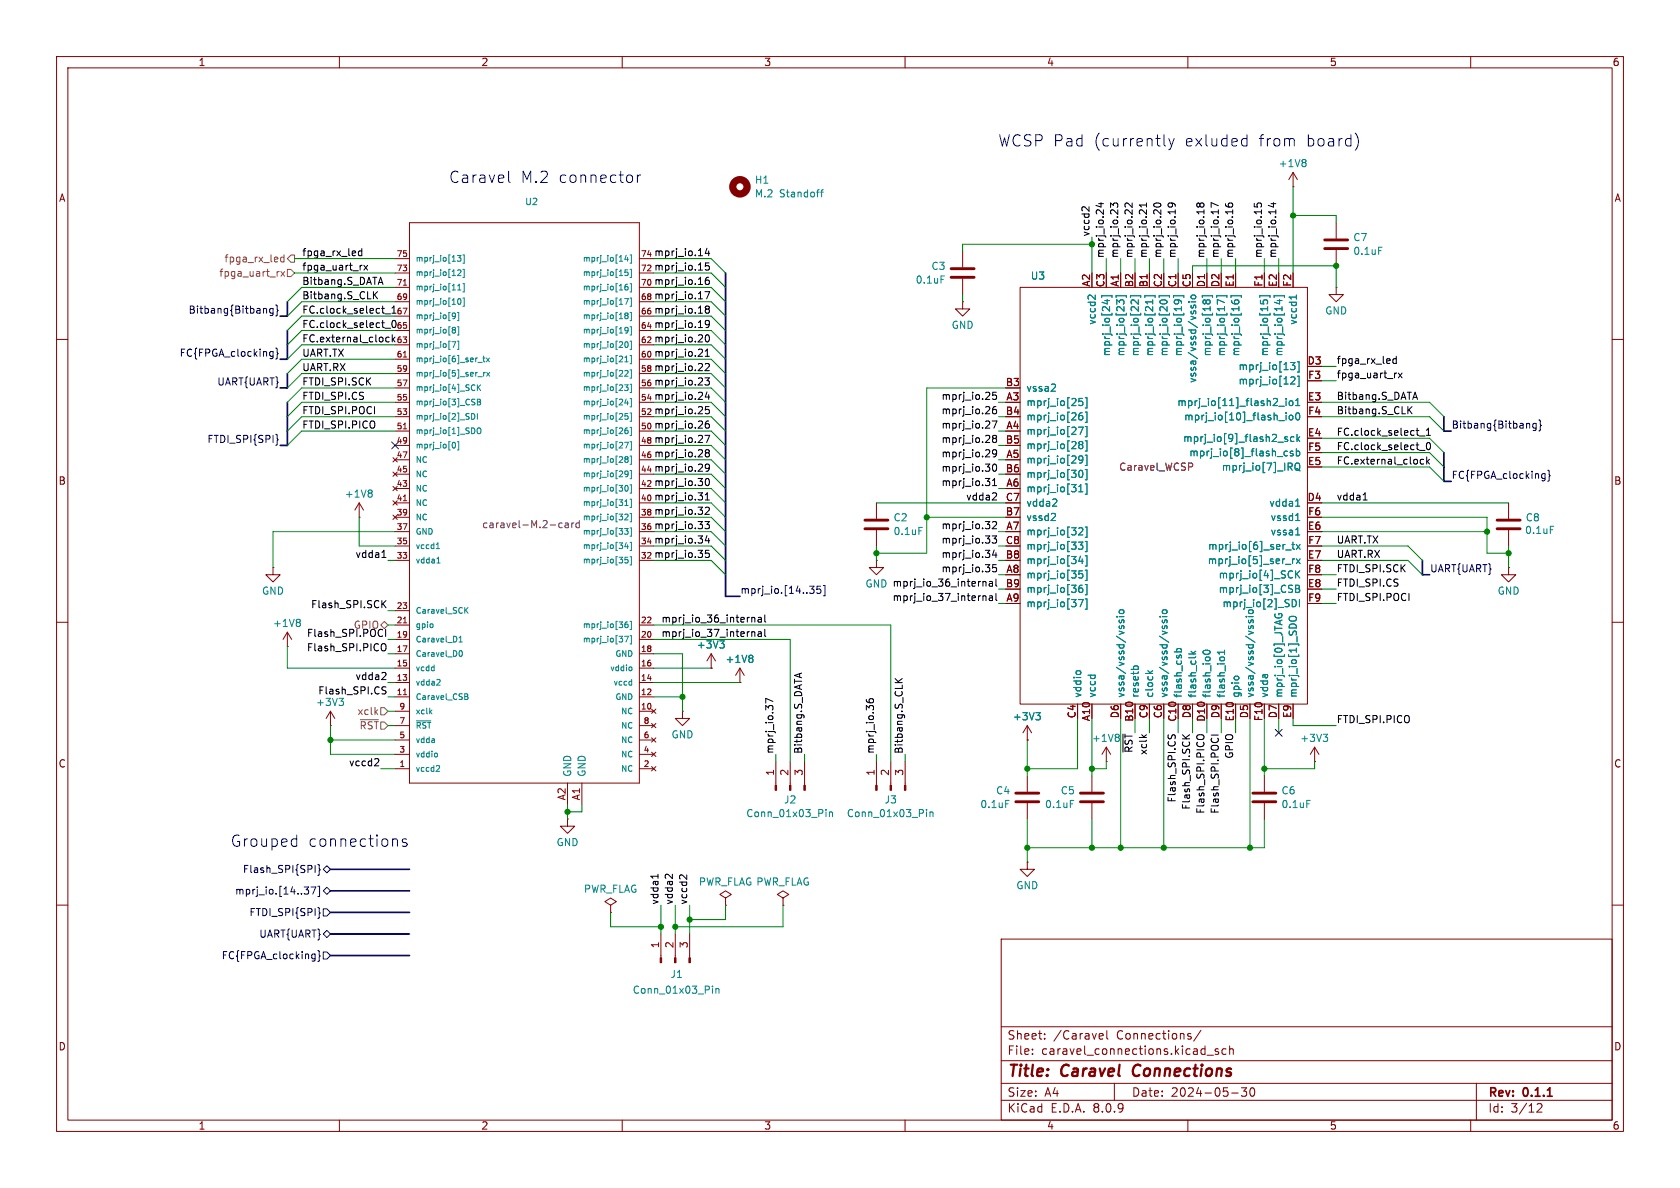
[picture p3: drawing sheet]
<svg xmlns="http://www.w3.org/2000/svg" width="297mm" height="210mm" viewBox="0 0 297 210" stroke-linecap="round" stroke-linejoin="round" font-family="sans-serif">
<defs><g id="words">
<g font-size="2.8" fill="#0000c2">
<text x="176.4" y="26.1">WCSP Pad</text>
<text x="193.4" y="26.1">(currently</text>
<text x="209.5" y="26.1">exluded</text>
<text x="222.6" y="26.1">from</text>
<text x="231.1" y="26.1">board)</text>
<text x="79.2" y="32.5">Caravel</text>
<text x="92" y="32.5">M.2</text>
<text x="98.7" y="32.5">connector</text>
<text x="40.6" y="149.9">Grouped</text>
<text x="54.4" y="149.9">connections</text>
</g>
<g font-size="2.8" fill="#840000">
<text x="178" y="190.9">Title:</text>
<text x="187.7" y="190.9">Caravel</text>
<text x="201.1" y="190.9">Connections</text>
</g>
<g font-size="2.1" fill="#840000">
<text x="178" y="184">Sheet:</text>
<text x="186.2" y="184">/Caravel</text>
<text x="197.5" y="184">Connections/</text>
<text x="178" y="186.7">File:</text>
<text x="184.1" y="186.7">caravel_connections.kicad_sch</text>
<text x="178" y="196.9">KiCad</text>
<text x="178" y="194.1">Size:</text>
<text x="184.7" y="194.1">A4</text>
<text x="185.7" y="196.9">E.D.A.</text>
<text x="193.3" y="196.9">8.0.9</text>
<text x="200" y="194.1">Date:</text>
<text x="207" y="194.1">2024-05-30</text>
<text x="263" y="194.3">Rev:</text>
<text x="263" y="196.9">Id:</text>
<text x="267.1" y="196.9">3/12</text>
<text x="269.4" y="194.3">0.1.1</text>
</g>
<g font-size="1.8" fill="#840000">
<text x="35" y="11.9">1</text>
<text x="85" y="11.9">2</text>
<text x="135" y="11.9">3</text>
<text x="185" y="11.9">4</text>
<text x="235" y="11.9">5</text>
<text x="285" y="11.9">6</text>
<text x="10.3" y="35.9">A</text>
<text x="285.3" y="35.9">A</text>
<text x="192.8" y="50.8" transform="rotate(-90 192.8 50.8)">A2</text>
<text x="195.3" y="50.9" transform="rotate(-90 195.3 50.9)">C3</text>
<text x="197.9" y="50.8" transform="rotate(-90 197.9 50.8)">A1</text>
<text x="200.4" y="50.9" transform="rotate(-90 200.4 50.9)">B2</text>
<text x="202.9" y="50.9" transform="rotate(-90 202.9 50.9)">B1</text>
<text x="205.5" y="50.9" transform="rotate(-90 205.5 50.9)">C2</text>
<text x="208" y="50.9" transform="rotate(-90 208 50.9)">C1</text>
<text x="210.6" y="50.9" transform="rotate(-90 210.6 50.9)">C5</text>
<text x="213.1" y="50.9" transform="rotate(-90 213.1 50.9)">D1</text>
<text x="215.6" y="50.9" transform="rotate(-90 215.6 50.9)">D2</text>
<text x="218.2" y="50.8" transform="rotate(-90 218.2 50.8)">E1</text>
<text x="223.3" y="50.8" transform="rotate(-90 223.3 50.8)">F1</text>
<text x="225.8" y="50.8" transform="rotate(-90 225.8 50.8)">E2</text>
<text x="228.3" y="50.8" transform="rotate(-90 228.3 50.8)">F2</text>
<text x="231.1" y="64.5">D3</text>
<text x="177.7" y="68.3">B3</text>
<text x="177.8" y="70.9">A3</text>
<text x="231.1" y="70.9">E3</text>
<text x="231.2" y="67.1">F3</text>
<text x="177.7" y="73.4">B4</text>
<text x="177.8" y="75.9">A4</text>
<text x="231.1" y="77.2">E4</text>
<text x="231.2" y="73.4">F4</text>
<text x="177.7" y="78.5">B5</text>
<text x="177.7" y="83.6">B6</text>
<text x="177.8" y="81">A5</text>
<text x="231.1" y="82.3">E5</text>
<text x="231.2" y="79.8">F5</text>
<text x="10.3" y="85.9">B</text>
<text x="177.7" y="88.6">C7</text>
<text x="177.8" y="86.1">A6</text>
<text x="231.1" y="88.6">D4</text>
<text x="285.3" y="85.9">B</text>
<text x="177.7" y="91.2">B7</text>
<text x="177.8" y="93.7">A7</text>
<text x="231.1" y="93.7">E6</text>
<text x="231.2" y="91.2">F6</text>
<text x="177.7" y="98.8">B8</text>
<text x="177.7" y="96.3">C8</text>
<text x="177.8" y="101.3">A8</text>
<text x="231.1" y="98.8">E7</text>
<text x="231.2" y="96.3">F7</text>
<text x="231.2" y="101.3">F8</text>
<text x="177.7" y="103.9">B9</text>
<text x="177.8" y="106.4">A9</text>
<text x="231.1" y="103.9">E8</text>
<text x="231.2" y="106.4">F9</text>
<text x="190.2" y="127.1" transform="rotate(-90 190.2 127.1)">C4</text>
<text x="192.8" y="127.6" transform="rotate(-90 192.8 127.6)">A10</text>
<text x="197.9" y="127.1" transform="rotate(-90 197.9 127.1)">D6</text>
<text x="200.4" y="127.7" transform="rotate(-90 200.4 127.7)">B10</text>
<text x="202.9" y="127.1" transform="rotate(-90 202.9 127.1)">C9</text>
<text x="205.5" y="127.1" transform="rotate(-90 205.5 127.1)">C6</text>
<text x="208" y="127.7" transform="rotate(-90 208 127.7)">C10</text>
<text x="210.6" y="127.1" transform="rotate(-90 210.6 127.1)">D8</text>
<text x="213.1" y="127.7" transform="rotate(-90 213.1 127.7)">D10</text>
<text x="215.6" y="127.1" transform="rotate(-90 215.6 127.1)">D9</text>
<text x="218.2" y="127.6" transform="rotate(-90 218.2 127.6)">E10</text>
<text x="220.7" y="127.1" transform="rotate(-90 220.7 127.1)">D5</text>
<text x="223.3" y="127.6" transform="rotate(-90 223.3 127.6)">F10</text>
<text x="225.8" y="127.1" transform="rotate(-90 225.8 127.1)">D7</text>
<text x="228.3" y="127" transform="rotate(-90 228.3 127)">E9</text>
<text x="10.3" y="135.9">C</text>
<text x="136.9" y="137.2" transform="rotate(-90 136.9 137.2)">1</text>
<text x="139.4" y="137.2" transform="rotate(-90 139.4 137.2)">2</text>
<text x="142" y="137.2" transform="rotate(-90 142 137.2)">3</text>
<text x="154.7" y="137.2" transform="rotate(-90 154.7 137.2)">1</text>
<text x="157.2" y="137.2" transform="rotate(-90 157.2 137.2)">2</text>
<text x="159.8" y="137.2" transform="rotate(-90 159.8 137.2)">3</text>
<text x="285.3" y="135.9">C</text>
<text x="100.1" y="141.6" transform="rotate(-90 100.1 141.6)">A2</text>
<text x="102.6" y="141.6" transform="rotate(-90 102.6 141.6)">A1</text>
<text x="116.6" y="167.7" transform="rotate(-90 116.6 167.7)">1</text>
<text x="119.1" y="167.7" transform="rotate(-90 119.1 167.7)">2</text>
<text x="121.7" y="167.7" transform="rotate(-90 121.7 167.7)">3</text>
<text x="10.3" y="185.9">D</text>
<text x="285.3" y="185.9">D</text>
<text x="35" y="199.9">1</text>
<text x="85" y="199.9">2</text>
<text x="135" y="199.9">3</text>
<text x="185" y="199.9">4</text>
<text x="235" y="199.9">5</text>
<text x="285" y="199.9">6</text>
</g>
<g font-size="1.8" fill="#008484">
<text x="226" y="29.8">+1V8</text>
<text x="133.4" y="35.1">M.2</text>
<text x="133.4" y="32.7">H1</text>
<text x="137.8" y="35.1">Standoff</text>
<text x="164.6" y="47.9">C3</text>
<text x="239.2" y="42.8">C7</text>
<text x="239.2" y="45.3">0.1uF</text>
<text x="161.8" y="50.3">0.1uF</text>
<text x="182.1" y="49.6">U3</text>
<text x="168.1" y="58.3">GND</text>
<text x="193.9" y="57.5" transform="rotate(-90 193.9 57.5)">vccd2</text>
<text x="229.5" y="57.5" transform="rotate(-90 229.5 57.5)">vccd1</text>
<text x="234.2" y="55.8">GND</text>
<text x="196.4" y="63.1" transform="rotate(-90 196.4 63.1)">mprj_io[24]</text>
<text x="199" y="63.1" transform="rotate(-90 199 63.1)">mprj_io[23]</text>
<text x="201.5" y="63.1" transform="rotate(-90 201.5 63.1)">mprj_io[22]</text>
<text x="204.1" y="63.1" transform="rotate(-90 204.1 63.1)">mprj_io[21]</text>
<text x="206.6" y="63.1" transform="rotate(-90 206.6 63.1)">mprj_io[20]</text>
<text x="209.1" y="63.1" transform="rotate(-90 209.1 63.1)">mprj_io[19]</text>
<text x="214.2" y="63.1" transform="rotate(-90 214.2 63.1)">mprj_io[18]</text>
<text x="216.8" y="63.1" transform="rotate(-90 216.8 63.1)">mprj_io[17]</text>
<text x="218.9" y="65.6">mprj_io[13]</text>
<text x="219.3" y="63.1" transform="rotate(-90 219.3 63.1)">mprj_io[16]</text>
<text x="224.4" y="63.1" transform="rotate(-90 224.4 63.1)">mprj_io[15]</text>
<text x="226.9" y="63.1" transform="rotate(-90 226.9 63.1)">mprj_io[14]</text>
<text x="181.4" y="72">mprj_io[25]</text>
<text x="181.4" y="69.4">vssa2</text>
<text x="208" y="72">mprj_io[11]_flash2_io1</text>
<text x="211.7" y="67.8" transform="rotate(-90 211.7 67.8)">vssa/vssd/vssio</text>
<text x="218.9" y="68.2">mprj_io[12]</text>
<text x="181.4" y="77.1">mprj_io[27]</text>
<text x="181.4" y="74.5">mprj_io[26]</text>
<text x="209.2" y="74.5">mprj_io[10]_flash_io0</text>
<text x="181.4" y="82.1">mprj_io[29]</text>
<text x="181.4" y="79.6">mprj_io[28]</text>
<text x="209.1" y="78.3">mprj_io[9]_flash2_sck</text>
<text x="210.1" y="80.9">mprj_io[8]_flash_csb</text>
<text x="215.9" y="83.4">mprj_io[7]_IRQ</text>
<text x="60.9" y="88.2">+1V8</text>
<text x="181.4" y="87.2">mprj_io[31]</text>
<text x="181.4" y="84.7">mprj_io[30]</text>
<text x="181.4" y="89.8">vdda2</text>
<text x="224.3" y="89.8">vdda1</text>
<text x="157.9" y="92.4">C2</text>
<text x="157.9" y="94.8">0.1uF</text>
<text x="181.4" y="94.8">mprj_io[32]</text>
<text x="181.4" y="92.3">vssd2</text>
<text x="224.5" y="94.8">vssa1</text>
<text x="224.5" y="92.3">vssd1</text>
<text x="269.5" y="94.6">0.1uF</text>
<text x="269.6" y="92.4">C8</text>
<text x="181.4" y="99.9">mprj_io[34]</text>
<text x="181.4" y="97.4">mprj_io[33]</text>
<text x="213.4" y="99.9">mprj_io[5]_ser_rx</text>
<text x="213.5" y="97.4">mprj_io[6]_ser_tx</text>
<text x="46.2" y="105.3">GND</text>
<text x="181.4" y="102.5">mprj_io[35]</text>
<text x="181.4" y="107.5">mprj_io[37]</text>
<text x="181.4" y="105">mprj_io[36]</text>
<text x="215.3" y="105">mprj_io[3]_CSB</text>
<text x="215.3" y="102.5">mprj_io[4]_SCK</text>
<text x="216" y="107.5">mprj_io[2]_SDI</text>
<text x="264.7" y="105.3">GND</text>
<text x="48.2" y="111">+1V8</text>
<text x="116.8" y="112.7">mprj_io_37_internal</text>
<text x="123.1" y="114.8">+3V3</text>
<text x="128.2" y="117.4">+1V8</text>
<text x="55.8" y="125">+3V3</text>
<text x="191.4" y="123.4" transform="rotate(-90 191.4 123.4)">vddio</text>
<text x="193.9" y="123.4" transform="rotate(-90 193.9 123.4)">vccd</text>
<text x="199" y="123.4" transform="rotate(-90 199 123.4)">vssa/vssd/vssio</text>
<text x="201.5" y="123.4" transform="rotate(-90 201.5 123.4)">resetb</text>
<text x="204.1" y="123.4" transform="rotate(-90 204.1 123.4)">clock</text>
<text x="206.6" y="123.4" transform="rotate(-90 206.6 123.4)">vssa/vssd/vssio</text>
<text x="209.1" y="123.4" transform="rotate(-90 209.1 123.4)">flash_csb</text>
<text x="211.7" y="123.4" transform="rotate(-90 211.7 123.4)">flash_clk</text>
<text x="214.2" y="123.4" transform="rotate(-90 214.2 123.4)">flash_io0</text>
<text x="216.8" y="123.4" transform="rotate(-90 216.8 123.4)">flash_io1</text>
<text x="219.3" y="123.4" transform="rotate(-90 219.3 123.4)">gpio</text>
<text x="221.8" y="123.4" transform="rotate(-90 221.8 123.4)">vssa/vssd/vssio</text>
<text x="224.4" y="123.4" transform="rotate(-90 224.4 123.4)">vdda</text>
<text x="226.9" y="123.4" transform="rotate(-90 226.9 123.4)">mprj_io[0]_JTAG</text>
<text x="229.5" y="123.4" transform="rotate(-90 229.5 123.4)">mprj_io[1]_SDO</text>
<text x="118.6" y="130.7">GND</text>
<text x="179" y="127.5">+3V3</text>
<text x="192.9" y="131.4">+1V8</text>
<text x="229.8" y="131.4">+3V3</text>
<text x="101.2" y="137.4" transform="rotate(-90 101.2 137.4)">GND</text>
<text x="103.7" y="137.4" transform="rotate(-90 103.7 137.4)">GND</text>
<text x="138.5" y="142.2">J2</text>
<text x="156.3" y="142.2">J3</text>
<text x="173.2" y="143">0.1uF</text>
<text x="176" y="140.6">C4</text>
<text x="184.6" y="143">0.1uF</text>
<text x="187.4" y="140.6">C5</text>
<text x="226.5" y="140.6">C6</text>
<text x="226.5" y="143">0.1uF</text>
<text x="98.3" y="149.8">GND</text>
<text x="131.8" y="144.7">Conn_01x03_Pin</text>
<text x="149.6" y="144.7">Conn_01x03_Pin</text>
<text x="103.1" y="158">PWR_FLAG</text>
<text x="123.5" y="156.8">PWR_FLAG PWR_FLAG</text>
<text x="179.6" y="157.4">GND</text>
<text x="118.4" y="173.1">J1</text>
<text x="111.8" y="175.9">Conn_01x03_Pin</text>
</g>
<g font-size="1.8">
<text x="192.7" y="41.9" transform="rotate(-90 192.7 41.9)">vccd2</text>
<text x="53.3" y="47.9">fpga_uart_rx</text>
<text x="53.3" y="45.4">fpga_rx_led</text>
<text x="115.6" y="45.4">mprj_io.14</text>
<text x="115.6" y="47.9">mprj_io.15</text>
<text x="195.2" y="45.7" transform="rotate(-90 195.2 45.7)">mprj_io.24</text>
<text x="197.8" y="45.7" transform="rotate(-90 197.8 45.7)">mprj_io.23</text>
<text x="200.3" y="45.7" transform="rotate(-90 200.3 45.7)">mprj_io.22</text>
<text x="202.9" y="45.7" transform="rotate(-90 202.9 45.7)">mprj_io.21</text>
<text x="205.4" y="45.7" transform="rotate(-90 205.4 45.7)">mprj_io.20</text>
<text x="207.9" y="45.7" transform="rotate(-90 207.9 45.7)">mprj_io.19</text>
<text x="213" y="45.7" transform="rotate(-90 213 45.7)">mprj_io.18</text>
<text x="215.6" y="45.7" transform="rotate(-90 215.6 45.7)">mprj_io.17</text>
<text x="218.1" y="45.7" transform="rotate(-90 218.1 45.7)">mprj_io.16</text>
<text x="223.2" y="45.7" transform="rotate(-90 223.2 45.7)">mprj_io.15</text>
<text x="225.7" y="45.7" transform="rotate(-90 225.7 45.7)">mprj_io.14</text>
<text x="53.3" y="50.5">Bitbang.S_DATA</text>
<text x="53.3" y="53">Bitbang.S_CLK</text>
<text x="115.6" y="50.5">mprj_io.16</text>
<text x="115.6" y="53">mprj_io.17</text>
<text x="53.3" y="58.1">FC.clock_select_0</text>
<text x="53.3" y="55.5">FC.clock_select_1</text>
<text x="115.6" y="55.5">mprj_io.18</text>
<text x="115.6" y="58.1">mprj_io.19</text>
<text x="53.3" y="60.6">FC.external_clock</text>
<text x="53.3" y="65.7">UART.RX</text>
<text x="53.3" y="63.2">UART.TX</text>
<text x="115.6" y="65.7">mprj_io.22</text>
<text x="115.6" y="60.6">mprj_io.20</text>
<text x="115.6" y="63.2">mprj_io.21</text>
<text x="236.2" y="64.4">fpga_rx_led</text>
<text x="53.3" y="68.2">FTDI_SPI.SCK</text>
<text x="53.3" y="70.8">FTDI_SPI.CS</text>
<text x="115.6" y="70.8">mprj_io.24</text>
<text x="115.6" y="68.2">mprj_io.23</text>
<text x="166.3" y="70.8">mprj_io.25</text>
<text x="236.2" y="67">fpga_uart_rx</text>
<text x="236.2" y="70.8">Bitbang.S_DATA</text>
<text x="53.3" y="73.3">FTDI_SPI.POCI</text>
<text x="53.3" y="75.9">FTDI_SPI.PICO</text>
<text x="115.6" y="73.3">mprj_io.25</text>
<text x="115.6" y="75.9">mprj_io.26</text>
<text x="166.3" y="73.3">mprj_io.26</text>
<text x="166.3" y="75.9">mprj_io.27</text>
<text x="236.2" y="73.3">Bitbang.S_CLK</text>
<text x="236.2" y="77.1">FC.clock_select_1</text>
<text x="115.6" y="83.5">mprj_io.29</text>
<text x="115.6" y="78.4">mprj_io.27</text>
<text x="115.6" y="80.9">mprj_io.28</text>
<text x="166.3" y="78.4">mprj_io.28</text>
<text x="166.3" y="83.5">mprj_io.30</text>
<text x="166.3" y="80.9">mprj_io.29</text>
<text x="236.2" y="82.2">FC.external_clock</text>
<text x="236.2" y="79.7">FC.clock_select_0</text>
<text x="115.6" y="86">mprj_io.30</text>
<text x="115.6" y="88.6">mprj_io.31</text>
<text x="166.3" y="86">mprj_io.31</text>
<text x="170.7" y="88.6">vdda2</text>
<text x="236.2" y="88.6">vdda1</text>
<text x="115.6" y="91.1">mprj_io.32</text>
<text x="115.6" y="93.6">mprj_io.33</text>
<text x="166.3" y="93.6">mprj_io.32</text>
<text x="62.8" y="98.7">vdda1</text>
<text x="115.6" y="96.2">mprj_io.34</text>
<text x="115.6" y="98.7">mprj_io.35</text>
<text x="166.3" y="96.2">mprj_io.33</text>
<text x="166.3" y="101.3">mprj_io.35</text>
<text x="166.3" y="98.7">mprj_io.34</text>
<text x="236.2" y="96.2">UART.TX</text>
<text x="236.2" y="101.3">FTDI_SPI.SCK</text>
<text x="236.2" y="98.7">UART.RX</text>
<text x="54.9" y="107.6">Flash_SPI.SCK</text>
<text x="152.9" y="104.1">GND mprj_io_36_internal</text>
<text x="157.7" y="106.3">mprj_io_37_internal</text>
<text x="236.2" y="106.3">FTDI_SPI.POCI</text>
<text x="236.2" y="103.8">FTDI_SPI.CS</text>
<text x="54.2" y="112.7">Flash_SPI.POCI</text>
<text x="62.4" y="111.4">GPIO</text>
<text x="116.8" y="110.1">mprj_io_36_internal</text>
<text x="54.2" y="115.2">Flash_SPI.PICO</text>
<text x="56.2" y="122.8">Flash_SPI.CS</text>
<text x="62.8" y="120.3">vdda2</text>
<text x="236.2" y="127.9">FTDI_SPI.PICO</text>
<text x="61.6" y="135.5">vccd2</text>
<text x="136.8" y="133.4" transform="rotate(-90 136.8 133.4)">mprj_io.37</text>
<text x="141.9" y="133.4" transform="rotate(-90 141.9 133.4)">Bitbang.S_DATA</text>
<text x="154.6" y="133.4" transform="rotate(-90 154.6 133.4)">mprj_io.36</text>
<text x="159.7" y="133.4" transform="rotate(-90 159.7 133.4)">Bitbang.S_CLK</text>
<text x="202.9" y="133.6" transform="rotate(-90 202.9 133.6)">xclk</text>
<text x="218.1" y="134.2" transform="rotate(-90 218.1 134.2)">GPIO</text>
<text x="207.9" y="142" transform="rotate(-90 207.9 142)">Flash_SPI.CS</text>
<text x="210.5" y="143.2" transform="rotate(-90 210.5 143.2)">Flash_SPI.SCK</text>
<text x="213" y="144" transform="rotate(-90 213 144)">Flash_SPI.PICO</text>
<text x="215.6" y="144" transform="rotate(-90 215.6 144)">Flash_SPI.POCI</text>
<text x="116.5" y="160" transform="rotate(-90 116.5 160)">vdda1</text>
<text x="119" y="160" transform="rotate(-90 119 160)">vdda2</text>
<text x="121.6" y="160" transform="rotate(-90 121.6 160)">vccd2</text>
</g>
<g font-size="1.8" fill="#848400">
<text x="39.6" y="46.6">fpga_rx_led</text>
<text x="38.7" y="49.1">fpga_uart_rx</text>
<text x="63.1" y="126.6">xclk</text>
<text x="63.5" y="129.1">~{RST}</text>
</g>
<g font-size="1.8" fill="#000084">
<text x="33.2" y="55.5">Bitbang{Bitbang}</text>
<text x="31.7" y="63.2">FC{FPGA_clocking}</text>
<text x="38.3" y="68.2">UART{UART}</text>
<text x="256.5" y="75.9">Bitbang{Bitbang}</text>
<text x="36.6" y="78.4">FTDI_SPI{SPI}</text>
<text x="256.5" y="84.7">FC{FPGA_clocking}</text>
<text x="252.7" y="101.3">UART{UART}</text>
<text x="130.8" y="105.1">mprj_io.[14..35]</text>
<text x="42.8" y="154.5">Flash_SPI{SPI}</text>
<text x="41.5" y="158.3">mprj_io.[14..37]</text>
<text x="44" y="162.2">FTDI_SPI{SPI}</text>
<text x="45.7" y="166">UART{UART}</text>
<text x="39.1" y="169.8">FC{FPGA_clocking}</text>
</g>
<g font-size="1.8" fill="#840084">
<text x="197.7" y="83.4">Caravel_WCSP</text>
<text x="85.1" y="93.6">caravel-M.2-card</text>
</g>
<text font-size="1.8" fill="#008400" x="200.3" y="133.2" transform="rotate(-90 200.3 133.2)">~{RST}B10</text>
<text font-size="1.6" fill="#008484" x="92.7" y="36.5">U2</text>
<g font-size="1.4" fill="#840000">
<text x="70" y="45.5">75</text>
<text x="113.2" y="45.5">74</text>
<text x="70" y="53.1">69</text>
<text x="70" y="50.5">71</text>
<text x="70" y="48">73</text>
<text x="113.2" y="53.1">68</text>
<text x="113.2" y="50.5">70</text>
<text x="113.2" y="48">72</text>
<text x="70" y="55.6">67</text>
<text x="113.2" y="58.2">64</text>
<text x="113.2" y="55.6">66</text>
<text x="70" y="65.8">59</text>
<text x="70" y="63.2">61</text>
<text x="70" y="60.7">63</text>
<text x="113.2" y="65.8">58</text>
<text x="113.2" y="63.2">60</text>
<text x="113.2" y="60.7">62</text>
<text x="70" y="70.9">55</text>
<text x="70" y="68.3">57</text>
<text x="113.2" y="70.9">54</text>
<text x="113.2" y="68.3">56</text>
<text x="70" y="75.9">51</text>
<text x="70" y="73.4">53</text>
<text x="113.2" y="75.9">50</text>
<text x="113.2" y="73.4">52</text>
<text x="70" y="83.6">45</text>
<text x="70" y="81">47</text>
<text x="70" y="78.5">49</text>
<text x="113.2" y="83.6">44</text>
<text x="113.2" y="81">46</text>
<text x="113.2" y="78.5">48</text>
<text x="70" y="88.6">41</text>
<text x="70" y="86.1">43</text>
<text x="113.2" y="88.6">40</text>
<text x="113.2" y="86.1">42</text>
<text x="70" y="93.7">37</text>
<text x="70" y="91.2">39</text>
<text x="113.2" y="93.7">36</text>
<text x="113.2" y="91.2">38</text>
<text x="70" y="98.8">33</text>
<text x="70" y="96.3">35</text>
<text x="113.2" y="98.8">32</text>
<text x="113.2" y="96.3">34</text>
<text x="70" y="107.7">23</text>
<text x="70" y="112.8">19</text>
<text x="70" y="110.2">21</text>
<text x="113.2" y="112.8">20</text>
<text x="113.2" y="110.2">22</text>
<text x="70" y="117.9">15</text>
<text x="70" y="115.3">17</text>
<text x="113.2" y="117.9">16</text>
<text x="113.2" y="115.3">18</text>
<text x="70" y="122.9">11</text>
<text x="70" y="120.4">13</text>
<text x="70.5" y="125.5">9</text>
<text x="113.2" y="125.5">10</text>
<text x="113.2" y="122.9">12</text>
<text x="113.2" y="120.4">14</text>
<text x="70.5" y="130.6">5</text>
<text x="70.5" y="128">7</text>
<text x="113.7" y="130.6">6</text>
<text x="113.7" y="128">8</text>
<text x="70.5" y="135.6">1</text>
<text x="70.5" y="133.1">3</text>
<text x="113.7" y="135.6">2</text>
<text x="113.7" y="133.1">4</text>
</g>
<g font-size="1.4" fill="#008484">
<text x="73.4" y="46.5">mprj_io[13]</text>
<text x="102.9" y="46.5">mprj_io[14]</text>
<text x="73.4" y="51.5">mprj_io[11]</text>
<text x="73.4" y="49">mprj_io[12]</text>
<text x="102.9" y="51.5">mprj_io[16]</text>
<text x="102.9" y="49">mprj_io[15]</text>
<text x="73.4" y="59.2">mprj_io[8]</text>
<text x="73.4" y="56.6">mprj_io[9]</text>
<text x="73.4" y="54.1">mprj_io[10]</text>
<text x="102.9" y="59.2">mprj_io[19]</text>
<text x="102.9" y="56.6">mprj_io[18]</text>
<text x="102.9" y="54.1">mprj_io[17]</text>
<text x="73.4" y="64.2">mprj_io[6]_ser_tx</text>
<text x="73.4" y="61.7">mprj_io[7]</text>
<text x="102.9" y="64.2">mprj_io[21]</text>
<text x="102.9" y="61.7">mprj_io[20]</text>
<text x="73.4" y="71.9">mprj_io[3]_CSB</text>
<text x="73.4" y="69.3">mprj_io[4]_SCK</text>
<text x="73.4" y="66.8">mprj_io[5]_ser_rx</text>
<text x="102.9" y="71.9">mprj_io[24]</text>
<text x="102.9" y="69.3">mprj_io[23]</text>
<text x="102.9" y="66.8">mprj_io[22]</text>
<text x="73.4" y="76.9">mprj_io[1]_SDO</text>
<text x="73.4" y="74.4">mprj_io[2]_SDI</text>
<text x="102.9" y="76.9">mprj_io[26]</text>
<text x="102.9" y="74.4">mprj_io[25]</text>
<text x="73.4" y="82">NC</text>
<text x="73.4" y="79.5">mprj_io[0]</text>
<text x="102.9" y="82">mprj_io[28]</text>
<text x="102.9" y="79.5">mprj_io[27]</text>
<text x="73.4" y="89.6">NC</text>
<text x="73.4" y="87.1">NC</text>
<text x="73.4" y="84.6">NC</text>
<text x="102.9" y="89.6">mprj_io[31]</text>
<text x="102.9" y="87.1">mprj_io[30]</text>
<text x="102.9" y="84.6">mprj_io[29]</text>
<text x="73.4" y="94.7">GND</text>
<text x="73.4" y="92.2">NC</text>
<text x="102.9" y="94.7">mprj_io[33]</text>
<text x="102.9" y="92.2">mprj_io[32]</text>
<text x="73.4" y="99.8">vdda1</text>
<text x="73.4" y="97.3">vccd1</text>
<text x="102.9" y="99.8">mprj_io[35]</text>
<text x="102.9" y="97.3">mprj_io[34]</text>
<text x="73.4" y="113.8">Caravel_D1</text>
<text x="73.4" y="111.2">gpio</text>
<text x="73.4" y="108.7">Caravel_SCK</text>
<text x="102.9" y="113.8">mprj_io[37]</text>
<text x="102.9" y="111.2">mprj_io[36]</text>
<text x="73.4" y="118.8">vcdd</text>
<text x="73.4" y="116.3">Caravel_D0</text>
<text x="107.7" y="118.8">vddio</text>
<text x="108.7" y="116.3">GND</text>
<text x="73.4" y="123.9">Caravel_CSB</text>
<text x="73.4" y="121.4">vdda2</text>
<text x="108.3" y="121.4">vccd</text>
<text x="108.7" y="123.9">GND</text>
<text x="73.4" y="131.5">vdda</text>
<text x="73.4" y="129">~{RST}</text>
<text x="73.4" y="126.5">xclk</text>
<text x="109.7" y="126.5">NC</text>
<text x="109.7" y="131.5">NC</text>
<text x="109.7" y="129">NC</text>
<text x="73.4" y="136.6">vccd2</text>
<text x="73.4" y="134.1">vddio</text>
<text x="109.7" y="136.6">NC</text>
<text x="109.7" y="134.1">NC</text>
</g>
<text font-size="1.4" x="70" y="58.2">65</text>
</g></defs>
<g fill="none" stroke="#840000" stroke-width=".18">
<path d="M10 10h277v190h-277zM12 12h273v186h-273zM60 10v2M110 10v2M160 10v2M210 10v2M260 10v2M72.4 39.4h40.6v99h-40.6zM228.6 33h.1M228.6 30.5l-.8 1.3M228.6 30.5v2.5M228.6 30.5l.8 1.3"/>
<path d="M236.2 39.4v2.8M69.8 58.4h2.6M69.8 55.9h2.6M69.8 53.3h2.6M69.8 50.8h2.6M69.8 48.3h2.6M69.8 45.7h2.6M71.3 50.4h.6M113 58.4h2.6M113 55.9h2.6M113 53.3h2.6M113 50.8h2.6"/>
<path d="M113 48.3h2.6M113 45.7h2.6M170.2 53.3v1.3h1.2l-1.2 1.3-1.3-1.3h1.3M170.2 53.3h.1M170.2 44.5v2.7M170.2 49.3v2.8M180.3 50.8h50.8v73.7h-50.8zM198.1 48.3v2.5M203.2 48.3v2.5M208.3 48.3v2.5M213.4 48.3v2.5M218.4 48.3v2.5"/>
<path d="M223.5 48.3v2.5M236.2 50.8v1.3h1.3l-1.3 1.2-1.3-1.2h1.3M236.2 50.8h.1M236.2 44.2v2.8M10 60h2M69.8 78.7h2.6M69.8 76.2h2.6M69.8 73.7h2.6M69.8 71.1h2.6M69.8 68.6h2.6M69.8 66h2.6M69.8 63.5h2.6"/>
<path d="M69.8 61h2.6M71.3 75.8h.6M71.3 63.1h.6M113 78.7h2.6M113 76.2h2.6M113 73.7h2.6M113 71.1h2.6M113 68.6h2.6M113 66h2.6M113 63.5h2.6M113 61h2.6M285 60h2"/>
<path d="M63.5 91.4h.1M63.5 88.9l-.8 1.3M63.5 88.9v2.5M63.5 88.9l.8 1.3M69.5 91.1l.7 .7M69.5 88.5l.7 .8M69.5 86l.7 .7M69.5 83.4l.7 .8M69.5 80.9l.7 .8M69.8 99.1h2.6M69.8 96.5h2.6M69.8 94h2.6"/>
<path d="M69.8 91.4h2.6M69.8 88.9h2.6M69.8 86.4h2.6M69.8 83.8h2.6M69.8 81.3h2.6M70.2 91.1l-.7 .7M70.2 88.5l-.7 .8M70.2 86l-.7 .7M70.2 83.4l-.7 .8M70.2 80.9l-.7 .8M71.3 88.5h.6M113 99.1h2.6"/>
<path d="M113 96.5h2.6M113 94h2.6M113 91.4h2.6M113 88.9h2.6M113 86.4h2.6M113 83.8h2.6M113 81.3h2.6M154.9 99.1v1.2h1.3l-1.3 1.3-1.2-1.3h1.2M154.9 99.1h.1M154.9 88.9v2.8M154.9 93.7v2.8M266.7 88.9v2.8"/>
<path d="M266.7 93.7v2.8M10 110h2M48.3 100.3v1.3h1.2l-1.2 1.3-1.3-1.3h1.3M48.3 100.3h.1M50.8 114.3h.1M50.8 111.8l-.8 1.2M50.8 111.8v2.5M50.8 111.8l.8 1.2M69.8 118.1h2.6M69.8 115.6h2.6M69.8 113h2.6M69.8 110.5h2.6"/>
<path d="M69.8 108h2.6M71.3 110.1h.6M113 118.1h2.6M113 115.6h2.6M113 113h2.6M113 110.5h2.6M125.7 118.1h.1M125.7 115.6l-.7 1.2M125.7 115.6v2.5M125.7 115.6l.8 1.2M130.8 118.1l-.8 1.3M130.8 118.1v2.6"/>
<path d="M130.8 118.1l.8 1.3M266.7 100.3v1.3h1.3l-1.3 1.3-1.3-1.3h1.3M266.7 100.3h.1M285 110h2M58.4 128.3h.1M58.4 125.7l-.7 1.3M58.4 125.7v2.6M58.4 125.7l.8 1.3M69.8 135.9h2.6M69.8 125.7h2.6M69.8 123.2h2.6M69.8 120.7h2.6"/>
<path d="M69.8 133.4h2.6M69.8 130.8h2.6M69.8 128.3h2.6M71.3 122.8h.6M100.3 138.4v3.8M102.9 138.4v3.8M113 135.9h2.6M113 125.7h2.6M113 123.2h2.6M113 120.7h2.6M113 133.4h2.6M113 130.8h2.6"/>
<path d="M113 128.3h2.6M115.2 125.3l.8 .8M115.2 135.5l.8 .8M115.2 133l.8 .7M115.2 130.4l.8 .8M115.2 127.9l.8 .8M116 125.3l-.8 .8M116 135.5l-.8 .8M116 133l-.8 .7M116 130.4l-.8 .8M116 127.9l-.8 .8M120.6 125.7v1.3h1.3l-1.3 1.3-1.2-1.3h1.2"/>
<path d="M120.6 125.7h.1M130.8 120.7h.1M137.2 134.6v4.2M139.7 134.6v4.2M142.2 134.6v4.2M154.9 134.6v4.2M157.5 134.6v4.2M160 134.6v4.2M181.6 130.8h.1M181.6 128.3v2.5M181.6 137.2v2.8M181.6 128.3l-.8 1.2"/>
<path d="M181.6 128.3l.8 1.2M193 137.2v2.8M195.6 134.6h.1M195.6 132.1l-.8 1.3M195.6 132.1v2.5M195.6 132.1l.7 1.3M223.5 137.2v2.8M232.4 134.6h.1M232.4 132.1l-.8 1.3M232.4 132.1v2.5M232.4 132.1l.8 1.3M100.3 144.8v1.3h1.3l-1.3 1.2-1.2-1.2h1.2"/>
<path d="M100.3 144.8h.1M128.3 158.8l1-.7-1-.6-1 .6 1 .7v1.2M138.4 158.8l1-.7-1-.6-1 .6 1 .7v1.2M181.6 152.4v1.3h1.3l-1.3 1.2-1.3-1.2h1.3M181.6 152.4h.1M181.6 142v2.8M193 142v2.8M223.5 142v2.8M10 160h2M107.9 160l1.1-.6-1.1-.6-1 .6 1 .6v1.3M107.9 161.3h.1M116.8 165.1v4.2"/>
<path d="M119.4 165.1v4.2M121.9 165.1v4.2M128.3 160h.1M138.4 160h.1M177 166h108v32h-108zM285 160h2M60 198v2M110 198v2M160 198v2M177 194.5h108M177 191.5h108M177 187.5h108"/>
<path d="M177 181.5h108M182.5 186.3v.1M182.5 185.5v.1M184.7 183.6v.1M184.7 182.8v.1M194.5 182.7l.5 .1v.3l-.7 .1M195 183.6l-.5 .1M195.7 182.2v1.3l.2 .2M197 191.5v3M210 198v2M210.4 183.2l.2 .2-.2 .3M210.4 182.7l.1 .1"/>
<path d="M212.3 182.1l-1.3 2M213.4 186.5h1.1M215.4 185.5l-.4-.1-.2 .2 .1 .2 .5 .2v.3h-.6M216.7 185.5l-.4-.1-.3 .3v.4l.2 .2h.5M217.4 185.5l.2-.1 .4 .1v.9M217.4 184.9v1.5M217.7 193.2h1.2M219.5 192.3h.9l-.5 .6 .4 .1v.7l-.2 .1h-.4l-.2-.1M221.1 192.4l.2-.1a.81 .81 0 0 1 .6 .6 .81 .81 0 0 1-.3 .8l-.1 .1a.81 .81 0 0 1-.4-1.4zM260 198v2M261 191.5v6.5M271.7 195.2l.6-.1 .2 .1 .1 .3-.9 1.1h.9"/>
</g>
<path d="M273.6 193.8h.8" fill="none" stroke="#840000" stroke-width=".3"/>
<path d="M200.6 188.5a1.27 1.27 0 0 0 0 1.6" fill="none" stroke="#840000" stroke-width=".4"/>
<g fill="#840000" stroke="#840000" stroke-width=".18">
<path d="M121.8 169.3h.2v.9h-.2z"/>
<path d="M119.3 169.3h.2v.9h-.2z"/>
<path d="M116.7 169.3h.3v.9h-.3z"/>
<path d="M159.9 138.8h.2v.9h-.2z"/>
<path d="M157.4 138.8h.2v.9h-.2z"/>
<path d="M154.8 138.8h.3v.9h-.3z"/>
<path d="M142.1 138.8h.3v.9h-.3z"/>
<path d="M139.6 138.8h.2v.9h-.2z"/>
<path d="M137 138.8h.3v.9h-.3z"/>
</g>
<g fill="none" stroke="#008484" stroke-width=".18">
<path d="M145.1 34h.5M145.6 33.5l-.3 .2v1.1M230.7 28.2l.2 .2-.2 .3 .2 .3v.2l-.2 .3M80 55.4l.3-.1 .2 .2v.6l-.2 .2h-.3M80 58l.1-.1 .4 .1v.1l-.2 .2M80 58.2l.1 .1M80.1 58.3h.2M80.1 58.3l-.1 .1M80.3 58.3l.2 .2v.3l-.2 .1-.3-.1M80.5 55.8l-.2 .2-.3-.1M80.9 55.2h.2v1.5h-.2M80.9 57.8h.2v1.4h-.2"/>
<path d="M80.9 45.2h.6l-.3 .4h.2v.5l-.1 .1-.4-.1M80.9 47.8l.4-.1 .2 .3-.6 .7h.6M80.9 51.3h.6M80.9 50.5l.3-.3v1.1M81 52.9l.2-.1a.54 .54 0 0 1 .3 .5 .54 .54 0 0 1-.3 .5l-.3-.4zM81.8 52.7h.3v1.4h-.3M81.8 45.1h.3v1.4h-.3M81.8 47.6h.3v1.5h-.3M81.8 50.1h.3v1.5h-.3M110.4 52.8h.7l-.4 1M110.7 55.8l-.2-.2 .2-.3 .3 .2-.2 .3M110.7 55.8l-.2 .2 .2 .3 .3-.2-.2-.3"/>
<path d="M110.7 55.8h.1M110.7 45.1l-.2 .7h.6M110.9 50.2l-.2 .1-.2 .2v.6l.2 .2 .3-.1-.1-.5-.2-.1-.2 .2M110.9 45.5v.7M111 47.7h-.5v.5l.4-.1 .1 .5-.2 .1-.3-.1M111 58.3l-.2 .2-.2-.1-.1-.4 .3-.1 .2 .2v.5l-.2 .2-.2 .1M111.4 45.1h.2v1.4h-.2M111.4 47.6h.2v1.5h-.2M111.4 50.1h.2v1.5h-.2M111.4 52.7h.2v1.4h-.2M111.4 55.2h.2v1.5h-.2M111.4 57.8h.2v1.4h-.2"/>
<path d="M166.4 48.8h.6M193.6 52.2v.7l-.7-.7h-.3l-.3 .2M194.8 52.6v-.3h1.8v.3M195.3 53.1h.9M195.7 52.9v.8l-.9-.3M197.3 52.6v-.3h1.8v.3M197.4 53.8v-.8l.5 .4 .1-.3h.6l.1 .1-.1 .6M199.8 52.6v-.3h1.9v.3M201.2 53v.8l-.9-.8-.3 .2 .1 .5M202.4 52.6v-.3h1.8v.3M203.8 53v.7M203.8 53.4h-1.3l.4 .3"/>
<path d="M204.9 52.6v-.3h1.8v.3M205.1 53.2a.75 .75 0 0 1 1.2 .2 .72 .72 0 0 1-1.3-.1zM207.5 52.6v-.3h1.8v.3M208.1 53l.3 .2v.3l-.3 .2-.5-.1v-.4l.1-.1a.84 .84 0 0 1 1.2 .3v.2M210.1 53.4h.2M210.6 53.4h.8M210.6 54v.3l.1 .2 .2-.1 .1-.4h.3v.5M210.7 52.2h.6l.1 .2-.1 .3-.1 .1h-.5l-.1-.2zM211 55h.3M212.5 52.6v-.3h1.9v.3M213.2 53.2l-.2-.2-.3 .2v.3l.2 .2 .3-.2M213.2 53.2l.3-.2h.2l.2 .2v.4l-.2 .1h-.4l-.1-.2"/>
<path d="M213.2 53.2v.3M215.1 52.6v-.3h1.8v.3M216.5 53.5l-1.3-.6v.9M217.6 52.6v-.3h1.8v.3M217.7 53.1l.1 .4a.86 .86 0 0 0 1.2 0l-.1-.4-.4-.1-.3 .2 .1 .4 .2 .1M222.7 52.6v-.3h1.8v.3M222.8 53.1v.6h.6l-.1-.2 .1-.4 .2-.1 .4 .1 .1 .1-.1 .5M225.2 52.6v-.3h1.9v.3M225.8 53.1h.8M226.2 52.9v.8l-.9-.3M229.2 52.2v.7M229.2 52.5h-1.3l.2 .1"/>
<path d="M243.7 43.7h.6M79.9 60.4h.7l-.5 1M80 78.4l.2-.2a.54 .54 0 0 1 .3 .5 .54 .54 0 0 1-.3 .5l-.2-.2M80.9 78.1h.2v1.4h-.2M80.9 60.3h.2v1.5h-.2M83.4 73.1a.51 .51 0 0 1 .6 .5 .51 .51 0 0 1-.6 .5zM83.6 71l.3 .1 .1 .3-.2 .2h-.3M83.6 70.6h.4M83.8 68l.2 .1M83.9 75.9v.5M84 68.9l-.2 .1M84.4 68v1"/>
<path d="M84.4 70.6h.3l.2 .2-.2 .2 .2 .1 .1 .3-.2 .2h-.4zM84.4 73.1v1M84.4 71h.3M84.5 75.7l.1-.1a.34 .34 0 0 1 .4 .4v.3a.34 .34 0 0 1-.3 .4 .34 .34 0 0 1-.4-.4zM84.5 66.6h.8M84.5 64.1h.8M84.5 68.5l.5 .5M85 68l-.6 .6M85.4 63.3h.3M85.5 62.9v.9l.2 .2M85.5 65.8v.7M85.8 65.8l-.3 .2"/>
<path d="M86 63.3l.5 .7M86 65.8l.6 .7M86.5 63.3l-.5 .7M86.6 65.8l-.6 .7M110.4 68h.6l-.3 .4 .3 .1v.4l-.2 .1-.4-.1M110.4 78.2h.7l-.4 1M110.5 65.6l.3-.1 .2 .3-.6 .7h.6M110.5 63.2l.3-.3v1.1M110.5 64h.5M110.6 60.5l.1-.1a.54 .54 0 0 1 .4 .5 .54 .54 0 0 1-.4 .5l-.2-.4zM110.7 70.5l-.2 .7h.6M110.9 75.6l-.2 .1-.2 .2v.6l.2 .2 .3-.1-.1-.5-.2-.1-.2 .2"/>
<path d="M110.9 70.9v.7M111 73.1h-.5v.5l.4-.1 .1 .5-.2 .1-.3-.1M111.4 60.3h.2v1.5h-.2M111.4 62.8h.2v1.5h-.2M111.4 65.4h.2v1.4h-.2M111.4 67.9h.2v1.5h-.2M111.4 70.5h.2v1.4h-.2M111.4 73h.2v1.5h-.2M111.4 75.5h.2v1.5h-.2M111.4 78.1h.2v1.4h-.2M186.5 68l.1 .1-.1 .3-.7 .8h.8M190.6 75.5h.9l-.5 1.3"/>
<path d="M191 78.6l-.3-.2 .3-.4h.2l.2 .3-.2 .3M191 78.6l-.3 .2 .1 .4 .2 .1h.3l.1-.2v-.3l-.2-.2M191 78.6h.2M191.3 73h-.3a.86 .86 0 0 0 0 1.2l.4-.1v-.4l-.2-.2h-.2l-.3 .2M191.4 70.4h-.6l-.1 .6 .2-.1 .4 .1 .1 .2v.4l-.2 .1-.5-.1M191.9 70.3h.3v1.8h-.3M191.9 72.8h.3v1.9h-.3M191.9 75.4h.3v1.8h-.3M191.9 77.9h.3v1.8h-.3M225.9 78.2h1M226.1 71.8h1M226.1 74.4h1"/>
<path d="M227.4 73v.1M227.4 70.4v.2M227.4 70.9v.8M227.4 73.4v.8M227.6 77.3l-.3-.1-.2 .2 .1 .2 .4 .1v.3h-.5M227.6 79.8l-.4-.1-.2 .3 .1 .5h.5M228 71l.1-.1 .4 .1 .1 .5-.1 .1-.4 .1-.1-.1zM228 73.5l.1-.1 .4 .1 .1 .5-.1 .2h-.4l-.1-.1zM228.1 64.1h.8l-.4 .5 .4 .1v.5l-.2 .1-.6-.1M228.2 66.7l.5-.1 .2 .4-.8 .9h.8M228.6 79.8l-.3-.1-.2 .2v.2l.5 .1v.3h-.5M228.8 77.3l-.4-.1-.3 .2 .2 .6h.5"/>
<path d="M229.1 71.7h.7M229.1 70.8l.3-.4v1.3M229.2 79.8l.3-.1 .3 .3-.1 .5h-.5M229.2 73.1l.2-.1a.68 .68 0 0 1 .4 .6 .68 .68 0 0 1-.4 .6l-.2-.1-.1-.3zM229.2 79.3v1.3M229.3 76.8v1.2M229.4 66.5h.3v1.8h-.3M229.4 64h.3v1.8h-.3M229.4 77.6l.4 .4M229.8 77.2l-.5 .5M65.6 86.6l.2 .3-.2 .3 .2 .2v.2l-.2 .3M77.1 97h.6"/>
<path d="M77.2 99.5h.6M77.2 96.2l.2-.2v1M77.4 98.7l.1-.2v1M110.4 93.4h.6l-.3 .4 .3 .1v.4l-.2 .1-.4-.1M110.5 91l.3-.1 .2 .3-.6 .7h.6M110.5 89.4h.5M110.5 88.6l.3-.3v1.1M110.6 85.9l.1-.1a.54 .54 0 0 1 .4 .5 .54 .54 0 0 1-.4 .5l-.2-.4zM110.7 81.2l-.2-.2 .2-.3 .3 .2-.2 .3M110.7 81.2l-.2 .2 .2 .3 .3-.2-.2-.3M110.7 81.2h.1M110.7 95.9l-.2 .7h.6"/>
<path d="M110.9 96.3v.7M111 98.5h-.5v.5l.4-.1 .1 .5-.2 .1-.3-.1M111 83.7l-.2 .2-.2-.1-.1-.4 .3-.1 .2 .2v.5l-.2 .2-.2 .1M111.4 80.6h.2v1.5h-.2M111.4 83.2h.2v1.4h-.2M111.4 85.7h.2v1.5h-.2M111.4 88.2h.2v1.5h-.2M111.4 90.8h.2v1.4h-.2M111.4 93.3h.2v1.5h-.2M111.4 95.9h.2v1.4h-.2M111.4 98.4h.2v1.5h-.2M162.4 93.2h.7"/>
<path d="M186.5 90.8l.1 .2-.1 .3-.7 .7h.8M186.6 88.2l.2 .3v.3l-.7 .7h.7M190.6 95.8h.8l-.4 .5 .4 .1v.6l-.2 .1-.6-.1M190.7 93.4l.5-.1 .2 .4-.8 .9h.8M190.7 86.9h.7M190.7 86l.4-.3v1.2M190.8 83.3l.2-.2a.68 .68 0 0 1 .5 .7 .68 .68 0 0 1-.5 .6l-.2-.1-.1-.4zM191 98.3l-.3 .9h.8M191.3 98.8v.8M191.4 81.1l-.2 .3-.4-.1-.1-.2 .1-.4 .4-.1 .2 .1a.84 .84 0 0 1-.3 1.2h-.3M191.9 80.5h.3v1.8h-.3M191.9 83h.3v1.8h-.3"/>
<path d="M191.9 85.5h.3v1.9h-.3M191.9 93.2h.3v1.8h-.3M191.9 95.7h.3v1.8h-.3M191.9 98.2h.3v1.9h-.3M227.2 99.8h1M227.3 97.2h1M228 82.5l.5 .6M228.3 81.9l.2 .2-.2 .4M228.4 96.3h.5M228.5 98.8v.8M228.6 95.8v1.1l.3 .2M228.9 98.8l-.4 .2"/>
<path d="M229.1 94.6h.7M229.1 92h.7M229.1 89.5h.7M229.1 81.9h.1a.43 .43 0 0 1 .6 .4v.4a.42 .42 0 0 1-.4 .4 .42 .42 0 0 1-.5-.4v-.4zM229.2 82.8l.6 .5M229.2 98.8l.6 .8M229.2 96.3l.6 .8M229.3 88.4l.1-.2v1.3M229.8 98.8l-.6 .8M229.8 96.3l-.6 .8M274.1 93h.6M52.9 109.5l.2 .2-.2 .3 .2 .3v.2l-.2 .2"/>
<path d="M76.5 110.4v.5M81.2 113.5h.5M81.2 112.8l.2-.3v1M81.3 115.1l.1-.1a.54 .54 0 0 1 .3 .5 .54 .54 0 0 1-.3 .5h-.1M82.3 107.8l.4 .6M82.7 107.4l-.5 .6M110.4 112.5h.7l-.4 1M110.9 109.9l-.2 .1-.2 .2v.6l.2 .2 .3-.1-.1-.5-.2-.1-.2 .2M111.4 112.4h.2v1.4h-.2M111.4 109.8h.2v1.5h-.2M111.5 117.9l.2 .2v.3l-.2 .2M127.8 113.8l.2 .2v.3l-.2 .3"/>
<path d="M128 113.3l-.4 .5M132.9 115.8l.2 .3-.2 .3 .2 .2v.3l-.2 .2M190.3 118.7l.2-.1 .5 .1M190.6 106h.9l-.5 1.3M191.3 103.4l-.3 .1a.86 .86 0 0 0 0 1.2l.4-.1v-.4l-.2-.3h-.2l-.3 .3M191.4 100.9h-.6l-.1 .6 .2-.1 .4 .1 .1 .1v.5l-.2 .1-.5-.1M191.9 100.8h.3v1.8h-.3M191.9 103.3h.3v1.8h-.3M191.9 105.9h.3v1.8h-.3M197.4 109h.2M197.9 109h.8M197.9 109.6v.3l.1 .2 .2-.1 .1-.4h.3v.5"/>
<path d="M198 107.9h.6l.1 .1-.1 .3-.1 .2-.5-.1-.1-.2zM198.3 110.6h.3M200.4 118.2l.1-.4 .1-.1 .5 .1 .1 .4M202.9 118.6l.5 .5M203.8 118.6l-.5 .3M205 109h.2M205.5 109h.8M205.5 109.6v.3l.2 .2 .1-.1 .2-.4h.3v.5M205.6 107.9h.6l.1 .1v.3l-.2 .2-.5-.1-.1-.2zM206 110.6h.3M207.6 115.2h1.3M208.1 115.2l-.1-.3 .3-.3 .5 .2v.4"/>
<path d="M210.1 115.6h1.3M210.6 115.1l.4 .5M211.4 115.1l-.5 .4M212.7 115.1a.75 .75 0 0 1 1.2 .3 .72 .72 0 0 1-1.2-.2zM216.5 114.9v.8M216.5 115.3h-1.3l.4 .4M218.3 119.6h.6M220.3 109h.1M220.7 109h.9M220.8 109.6l-.1 .3 .2 .2 .2-.1 .1-.4h.3v.5M221.2 110.6h.3M225.4 108.5a.59 .59 0 0 0 .6 .8 .59 .59 0 0 0 .6-.8"/>
<path d="M226.1 108.5v.2M226.6 109.6l-1.2 .4M228 109.1a.81 .81 0 0 1 1.2 .2 .43 .43 0 0 1-.4 .5h-.5a.42 .42 0 0 1-.4-.2 .42 .42 0 0 1 .1-.5zM228.2 110.3h.7M228.3 100.9l.2 .1M228.3 104.1l.2 .3-.2 .3M228.3 103.4l.2 .1M228.5 106a.64 .64 0 0 1 .7 .6 .64 .64 0 0 1-.7 .7zM228.5 102.1l-.2 .1M229.1 103.4h.4l.2 .3-.2 .4 .2 .1 .1 .3-.3 .2h-.4zM229.1 100.9v1.3M229.1 104.1h.4"/>
<path d="M229.2 101.5l.6 .7M229.7 106v1.3M229.8 100.9l-.7 .7M60.5 123.9l.2 .3v.3l-.2 .2M60.7 123.4l-.4 .5M73.6 127.4h2.6M76.1 125.8l.3 .4M76.4 125.5l-.4 .4M77.2 133.2l.1 .1-.1 .5M77.5 135.3l.2 .2v.3l-.6 .6h.6M77.6 120.1l.2 .2v.2l-.6 .6h.6M82.2 122.6l.5 .1v.2l-.2 .2"/>
<path d="M82.2 123.1h.3M82.5 123.1l.2 .2v.3l-.5 .1M111.6 120.4l.1 .1M111.7 120.1v1M111.7 121.1h-.1M183.1 126h.8l-.4 .5M183.7 126.5l.2 .2v.3l-.2 .3M197.6 129.8l.3 .2-.3 .3 .3 .3v.2l-.3 .3M233.9 129.8h.8l-.4 .5M234.5 130.3l.2 .2v.3l-.2 .3M146 143.1v.1M146 143.5v.9"/>
<path d="M146.6 143.6l.2-.1 .3 .1 .1 .8M146.6 143.5v.9M163.8 143.1v.1M163.8 143.5v.9M164.4 143.5v.9M164.4 143.6l.2-.1 .3 .1v.8M177.8 141.5h.6M189.2 141.5h.6M231 141.5h.6M126 174.3v.1M126 174.7v.9M126.6 174.7v.9"/>
<path d="M126.6 174.9l.1-.2 .3 .1 .1 .8"/>
</g>
<g fill="none" stroke="#840000" stroke-width=".51">
<path d="M168.1 49h4.1M168.1 47.5h4.1M234.2 43.9h4.1M234.2 42.4h4.1M152.9 93.5h4.1M152.9 91.9h4.1M264.7 93.5h4M264.7 91.9h4M179.6 141.7h4M179.6 140.2h4M191 141.7h4.1M191 140.2h4.1"/>
<path d="M221.5 141.7h4.1M221.5 140.2h4.1"/>
</g>
<path d="M98.9 93.2h.5M98.9 92.5h.5M99.9 92.5h.5l.1 .8M100.5 92.7l-.4 .1-.2 .2 .2 .3 .4-.1M101.1 92.4v.9M101.4 92.4l-.3 .3M102.4 92.5l-.3-.1-.3 .3 .1 .5h.5M102.4 92v1.3M210.6 81.9l.3 .2-.1 .3-.2 .1" fill="none" stroke="#840084" stroke-width=".18"/>
<circle cx="130.8" cy="33" r="1.27" fill="none" stroke="#840000" stroke-width="1.3"/>
<path d="M49.4 48l-.3 .1M49.7 48l.6 .8M50.2 45v1.3M50.2 45.5h-.4l-.2 .2 .1 .5h.5M50.3 48l-.6 .8M50.8 45.7l.6-.6h.7v1.3h-.7zM50.8 47.6h.6l.7 .7-.7 .6h-.6zM67.3 110.5l.6-.6 .7 .6-.7 .6zM63.7 127.2h3.2M66.4 125.8l.4 .5M66.8 125.5l-.5 .4M67.3 125.1h.6l.7 .6-.7 .7h-.6z" fill="none" stroke="#848400" stroke-width=".18"/>
<g fill="none" stroke="#000084" stroke-width=".18">
<path d="M47 54.5l.1 .2v.7M48.3 54.5v1l-.3 .3-.3-.1M48.3 54.6l-.4-.1-.2 .3 .1 .5h.5M48.8 53.9l.2 .2v.6l.2 .2-.2 .2v.6l-.2 .2M47.9 62.1l.4 .1M48.3 62.1v1.1l-.1 .2h-.3M48.3 62.9l-.4 .1M48.8 61.5l.2 .2v.6l.2 .2-.2 .2v.6l-.2 .2M48.8 76.8l.2 .2v.6l.2 .1-.2 .2v.6l-.2 .2M69.2 78.1l1.3 1.2M70.5 78.1l-1.3 1.2M270.2 74.8l.2 .2v.7"/>
<path d="M271.6 74.8v1.1l-.3 .2h-.3M271.6 74.9l-.4-.1-.2 .3 .1 .5h.5M272.1 74.2l.2 .2v.6l.2 .2-.2 .2v.6l-.2 .2M272.8 83.7l.4 .1M273.2 83.7v1.1l-.2 .1-.3 .1M273.2 84.5l-.4 .1M273.6 83.1l.3 .2v.6l.2 .2-.2 .2v.6l-.3 .2M143.1 103.6h.8l-.4 .5 .4 .1v.5l-.2 .2h-.4M145.1 103.6h-.6l-.1 .6 .2-.1 .4 .1 .1 .2v.4l-.2 .1-.5-.1M145.5 103.5h.3v1.8h-.3M225.5 128.9l1.2 1.2M226.7 128.9l-1.2 1.2"/>
<path d="M53.8 156.8h.8l-.5 .5 .4 .1 .1 .4-.3 .3h-.3M55 156.8h.8l-.5 1.3M55.7 153v1.2M56.2 152.8l.2 .2v.6l.2 .2-.2 .1v.7l-.2 .1M56.2 156.7h.3v1.8h-.3M57.1 157.5l.7-.7 .6 .7-.6 .6zM57.8 153l.6 .7-.6 .6-.7-.6zM55.3 168.6l.4 .1M55.7 168.6v1.1l-.1 .2h-.3M55.7 169.4l-.4 .1M56.2 168l.2 .2v.6l.2 .2-.2 .2v.6l-.2 .2M56.3 160.4l.1 .2v.6l.2 .2-.2 .2v.6l-.1 .2"/>
<path d="M57.1 160.7h.7l.6 .6-.6 .6h-.7zM57.1 168.3h.7l.6 .6-.6 .6h-.7zM57.8 164.5l.6 .6-.6 .6-.7-.6z"/>
</g>
<g fill="none" stroke="#000" stroke-width=".18">
<path d="M192.5 36.5v.8l-.7-.7-.3-.1-.2 .3M194.2 36h.9M194.6 35.8v.8l-.9-.3M196.3 36.7v-.8l.5 .4 .1-.4h.6l.1 .2-.1 .6M200.1 35.9v.8l-.9-.8-.3 .2 .1 .5M202.7 37.1v.8l-.7-.7-.3-.1-.2 .1M202.7 35.9v.7M202.7 36.2h-1.3l.4 .4M204 36.1a.75 .75 0 0 1 1.2 .2 .72 .72 0 0 1-1.2-.1zM207 35.9l.3 .2v.3l-.3 .2-.4-.1-.1-.4 .1-.2a.84 .84 0 0 1 1.2 .3v.3M212.1 36.1l-.2-.2-.3 .2v.3l.2 .2 .3-.2M212.1 36.1l.3-.2h.2l.2 .2v.4l-.2 .1-.4-.1-.1-.1"/>
<path d="M212.1 36.1v.3M215.4 36.4l-1.3-.6v.9M216.7 36v.4a.86 .86 0 0 0 1.2 0l-.1-.5h-.4l-.3 .2 .1 .4 .2 .1M221.7 35.9v.6l.6 .1-.1-.2 .1-.4 .2-.1h.4l.1 .2-.1 .5M224.7 36h.8M225.1 35.8v.8l-.9-.3M64 43.9v1.3M64 44.4h-.4l-.2 .2 .1 .5h.5M64 46.9l-.2 .1M64.3 46.9l.7 .8M65 46.9l-.7 .8M66.2 52.1l.5 .7"/>
<path d="M66.7 51.6l-.7 .7M67 49.9h.6M67.3 49l.4 1.3M68.1 58h.9M68.1 55.5h.9M68.8 59.7l-.4-.1-.2 .2 .1 .6h.5M69.3 55.4h.7M69.3 54.5l.3-.4v1.3M69.3 59.2v1.2M69.5 60l.3 .4M69.8 59.6l-.5 .5M69.8 56.7l-.1-.1a.72 .72 0 0 0-.1 1.3"/>
<path d="M124.6 51.6h.9l-.6 1.2M124.8 59.3l.2-.1a.68 .68 0 0 1 .4 .6 .68 .68 0 0 1-.4 .6l-.2-.1-.1-.3zM124.9 54.6l-.2-.2 .2-.3h.3l.2 .2-.2 .3M124.9 54.6l-.2 .3v.3l.2 .2 .4-.1 .1-.2v-.2l-.2-.3M124.9 54.6h.3M125 43.9l-.3 .9h.8M125.3 44.4v.8M125.3 49l-.4 .1a.86 .86 0 0 0 0 1.2l.4-.1 .1-.5-.2-.2-.4 .1-.1 .1M125.3 46.5h-.6v.6l.2-.1h.4l.1 .2-.1 .4-.1 .1-.5-.1M125.4 57.2l-.2 .2h-.4l-.1-.2 .1-.5 .4-.1 .1 .2a.84 .84 0 0 1-.3 1.1h-.2M124.1 61.8l.1 .2-.1 .3-.7 .7h.8M124.6 77h.9l-.6 1.2"/>
<path d="M124.6 66.8h.8l-.4 .5 .3 .1v.5l-.1 .2-.6-.2M124.7 64.4l.5-.1 .2 .3-.8 .9h.8M124.7 62.1l.3-.4v1.3M124.7 63h.7M125 69.3l-.3 .9h.8M125.3 74.4l-.4 .1a.86 .86 0 0 0 0 1.2l.4-.1 .1-.5-.2-.2-.4 .1-.1 .1M125.3 69.8v.8M125.3 71.9h-.6v.6l.2-.1h.4l.1 .2-.1 .4-.1 .1-.5-.1M175.4 74.4h.8l-.5 1.3M175.7 77.5l-.2-.2 .2-.3h.2l.3 .2-.3 .3M175.7 77.5l-.2 .2v.4l.2 .1h.4l.1-.2v-.3l-.3-.2M175.7 77.5h.2"/>
<path d="M176.1 71.9h-.4a.86 .86 0 0 0 0 1.2l.4-.1 .1-.4-.3-.2h-.3l-.1 .2M176.1 69.3h-.6v.6l.1-.1 .5 .1 .1 .2-.1 .4-.2 .1-.4-.1M246.8 63.5l-.3-.1-.3 .3 .2 .5h.4M246.8 63v1.3M246.9 66h-.2M247.2 66l.7 .8M247.9 66l-.7 .8M249.1 72.4l.5 .7M249.6 71.9l-.7 .7M249.9 70.2h.6M250.2 69.3l.4 1.3M251 77.1h.9"/>
<path d="M251 79.6h.9M252.2 77h.7M252.2 76.1l.3-.4v1.3M252.3 78.3l.2-.1a.68 .68 0 0 1 .4 .7 .68 .68 0 0 1-.4 .6l-.2-.1-.1-.4zM67.5 98.5h.7M67.8 97.5l.1-.2v1.2M123.4 87.1h.8l-.4 .5M124.1 87.7l.1 .1-.1 .5M124.6 92.2h.8l-.4 .5 .3 .1v.5l-.1 .2-.6-.2M124.7 89.8l.5-.1 .2 .3-.8 .9h.8M124.7 88.4h.7M124.7 87.5l.3-.4v1.3"/>
<path d="M124.8 84.7l.2-.1a.68 .68 0 0 1 .4 .6 .68 .68 0 0 1-.4 .6l-.2-.1-.1-.3zM124.9 80l-.2-.2 .2-.3h.3l.2 .2-.2 .3M124.9 80l-.2 .3v.3l.2 .2 .4-.1 .1-.2v-.2l-.2-.3M124.9 80h.3M125 94.7l-.3 .9h.8M125.3 95.2v.8M125.3 97.3h-.6v.6l.2-.1h.4l.1 .2-.1 .4-.1 .1-.5-.1M125.4 82.6l-.2 .2h-.4l-.1-.2 .1-.5 .4-.1 .1 .2a.84 .84 0 0 1-.3 1.1h-.2M174.2 84.6h.8l-.4 .5M174.9 85.1l.1 .2-.1 .5M175.4 94.7h.8l-.4 .5 .3 .1v.6l-.2 .1-.5-.1M175.5 92.3l.4-.1 .3 .4-.8 .9h.8"/>
<path d="M175.5 85.8h.7M175.5 84.9l.3-.3v1.2M175.6 82.2l.2-.2a.68 .68 0 0 1 .4 .7 .68 .68 0 0 1-.4 .6l-.2-.1-.1-.4zM175.8 97.2l-.3 .9h.7M175.9 87.1l.3 .3-.1 .3-.7 .7h.8M176.1 97.7v.8M176.1 99.8h-.6v.6l.1-.1 .5 .1 .1 .1-.1 .5-.2 .1-.4-.1M176.2 80l-.3 .3-.3-.1-.1-.2 .1-.4 .3-.1 .2 .1a.84 .84 0 0 1-.3 1.2h-.2M241 88.4h.7M241.2 87.3l.1-.2v1.3M251.7 81.3l-.4-.1-.2 .2 .1 .6h.5M252.2 80.8v1.2"/>
<path d="M252.3 81.6l.4 .4M252.7 81.2l-.5 .5M67.6 113.8h.1a.43 .43 0 0 1 .5 .4v.4a.42 .42 0 0 1-.2 .4 .42 .42 0 0 1-.4 0M67.6 111.3v.1M67.6 112.4v.1M67.7 106.7l.5 .7M68 118.9l.2 .2v.3l-.7 .7h.7M68.2 111.2v1.3M68.2 106.2l-.7 .7M132.9 109.1v.9M132.9 111.7v.8M132.9 111.8l.2-.1h.3l.1 .8"/>
<path d="M132.9 109.3l.2-.2 .3 .1 .1 .8M134.1 111.7h.4l.1 .8M134.1 109.2h.4l.1 .8M134.6 112h-.4l-.2 .2 .2 .3h.4M134.6 109.4l-.4 .1-.2 .2 .2 .3 .4-.1M135.2 111.2v1.1l.2 .2M135.2 108.7v1.1l.2 .2M141.4 119.1v.6M141.7 119l-1.2 .4M158.2 119.9l.8 .8M159.5 119.9l-.7 .6M173.8 102.8v.8"/>
<path d="M173.8 105.3v.9M173.8 102.9l.2-.1h.3v.8M173.8 105.4l.2-.1 .3 .1v.8M174.9 102.8h.5l.1 .8M174.9 105.4h.5l.1 .8M175.5 103.1h-.5l-.1 .2 .1 .3h.5M175.5 105.6l-.5 .1-.1 .2 .1 .3 .5-.1M176.1 102.4v1l.1 .2M176.1 104.9v1.1l.1 .2M66.7 134.1l.3 .2-.1 .4-.7 .7h.8M67.8 122l.3 .1 .1 .3-.2 .3h-.3M67.8 121.4l.4 .1"/>
<path d="M136.6 124l-1.2-.5v.8M153.2 123.6v.4a.86 .86 0 0 0 1.2 0l-.1-.4-.4-.1-.3 .3 .1 .3 .2 .1M198.5 129.8v3.2M201.8 129.9l.5 .5M202.7 129.9l-.5 .3M206.6 129.9l-.1 .5M207.1 130.4l.1-.4 .3-.1 .3 .2v.3M209 129.9l.8 .7M210.3 129.9l-.7 .5M211.6 130.5v-.1a.43 .43 0 0 1 .4-.5h.4a.42 .42 0 0 1 .4 .2 .42 .42 0 0 1 0 .4M214.1 129.9h1.3M214.2 130.5h.1"/>
<path d="M215.3 130.5h.1M116.3 154.5v.8M116.3 154.9h-1.2l.1 .1M118.9 154.5v.8l-.8-.7-.3-.1-.2 .3M121.4 154.7v.7l-.7-.7h-.3l-.3 .2"/>
</g>
<g fill="none" stroke="#0000c2" stroke-width=".18">
<path d="M89.9 30.3v1.7l.3 .3M112.7 30.9v1.4M113.3 30.9a.51 .51 0 0 0-.6 .4M205.9 25.7l.2 .1M206.6 24.5l.5 1.3M207.1 25.8l-.2 .5-.3 .2M207.6 24.5l-.5 1.3M219.9 24.5l.5 .1M220.4 23.8v2M220.4 25.7l-.5 .1M239.9 23.9l.1 .2a2.38 2.38 0 0 1-.1 2.1M52.3 148.3l.2 .1"/>
<path d="M52.5 147.6v2M52.5 149.5l-.2 .1M70 148.3l.3 .3v1M71.9 148.4l-.5-.1-.3 .3 .1 .2 .7 .2 .1 .2-.1 .3-.2 .1-.6-.1"/>
</g>
<g fill="none" stroke="#000084" stroke-width=".3">
<path d="M50.8 53.3v2.6h-1.3M50.8 58.4v5.1h-1.3M128.3 48.3v57.1h2.5M50.8 66v2.6h-1.3M50.8 71.1v7.6h-1.3M255.3 73.7v2.5h1.2M251.5 99.1v2.5h1.2M255.3 80v5.1h1.2M58.4 153.7h14M58.4 157.5h14M58.4 168.9h14M58.4 165.1h14"/>
<path d="M58.4 161.3h14"/>
</g>
<g fill="none" stroke="#008400" stroke-width=".18">
<path d="M228.6 38.1h7.6v1.3M228.6 33v15.3M52.1 48.3h17.7M52.1 45.7h17.7M69.8 55.9h-16.5l-2.5 2.5M69.8 58.4h-16.5l-2.5 2.6M69.8 50.8h-16.5l-2.5 2.5M69.8 53.3h-16.5l-2.5 2.6M115.6 55.9h10.1l2.6 2.5M115.6 58.4h10.1l2.6 2.6M115.6 50.8h10.1l2.6 2.5M115.6 48.3h10.1l2.6 2.5"/>
<path d="M115.6 45.7h10.1l2.6 2.6M115.6 53.3h10.1l2.6 2.6M170.2 52.1v1.2M193 41.9v6.4M193 43.2h-22.8v1.3M195.6 45.7v2.6M198.1 45.7v2.6M200.7 45.7v2.6M203.2 45.7v2.6M205.7 45.7v2.6M208.3 45.7v2.6M210.8 48.3v-1.3h25.4v3.8"/>
<path d="M213.4 45.7v2.6M215.9 45.7v2.6M218.4 45.7v2.6M223.5 45.7v2.6M226.1 45.7v2.6M69.8 61h-16.5l-2.5 2.5M69.8 71.1h-16.5l-2.5 2.6M69.8 66h-16.5l-2.5 2.6M69.8 68.6h-16.5l-2.5 2.5M69.8 63.5h-16.5l-2.5 2.5M69.8 73.7h-16.5l-2.5 2.5M69.8 76.2h-16.5l-2.5 2.5"/>
<path d="M115.6 61h10.1l2.6 2.5M115.6 71.1h10.1l2.6 2.6M115.6 66h10.1l2.6 2.6M115.6 68.6h10.1l2.6 2.5M115.6 63.5h10.1l2.6 2.5M115.6 73.7h10.1l2.6 2.5M115.6 78.7h10.1l2.6 2.6M115.6 76.2h10.1l2.6 2.5M176.5 71.1h1.3M176.5 73.7h1.3M176.5 78.7h1.3M176.5 76.2h1.3"/>
<path d="M177.8 68.6h-14v29.2h-8.9M233.7 71.1h19l2.6 2.6M233.7 64.8h2.5M233.7 67.3h2.5M233.7 73.7h19l2.6 2.5M233.7 77.5h19l2.6 2.5M63.5 91.4v5.1h6.3M68.6 99.1h1.2M69.8 94h-21.5v6.3M115.6 94h10.1l2.6 2.5M115.6 99.1h10.1l2.6 2.5M115.6 91.4h10.1l2.6 2.6"/>
<path d="M115.6 96.5h10.1l2.6 2.6M115.6 81.3h10.1l2.6 2.5M115.6 88.9h10.1l2.6 2.5M115.6 86.4h10.1l2.6 2.5M115.6 83.8h10.1l2.6 2.6M154.9 96.5v2.6M154.9 88.9h22.9M163.8 91.4h14M176.5 94h1.3M176.5 99.1h1.3M176.5 96.5h1.3M176.5 81.3h1.3"/>
<path d="M176.5 86.4h1.3M176.5 83.8h1.3M233.7 94h29.2M233.7 99.1h15.2l2.6 2.5M233.7 91.4h29.2v6.4h3.8M233.7 96.5h15.2l2.6 2.6M233.7 88.9h33M233.7 80h19l2.6 2.6M233.7 82.6h19l2.6 2.5M266.7 96.5v3.8M50.8 114.3v3.8h19M68.6 113h1.2"/>
<path d="M68.6 110.5h1.2M68.6 115.6h1.2M68.6 108h1.2M115.6 110.5h41.9v24.1M115.6 113h24.1v21.6M115.6 115.6h5v10.1M115.6 118.1h10.1M176.5 106.7h1.3M176.5 104.1h1.3M176.5 101.6h1.3M233.7 106.7h2.5M233.7 104.1h2.5"/>
<path d="M233.7 101.6h2.5M58.4 130.8h11.4M58.4 128.3v5.1h11.4M67.3 135.9h2.5M68.6 120.7h1.2M68.6 123.2h1.2M68.6 128.3h1.2M68.6 125.7h1.2M115.6 120.7h15.2M115.6 123.2h5M137.2 133.4v1.2M142.2 133.4v1.2"/>
<path d="M154.9 133.4v1.2M160 133.4v1.2M181.6 130.8v6.4M190.5 127v8.9h-8.9M193 127v10.2M195.6 134.6v1.3h-2.6M198.1 127v22.9M203.2 127v2.5M205.7 127v22.9M208.3 127v2.5M210.8 127v2.5M213.4 127v2.5"/>
<path d="M215.9 127v2.5M218.4 127v2.5M221 127v22.9M223.5 127v10.2M226.1 127v2.5M228.6 127v1.3h7.6M232.4 134.6v1.3h-8.9M100.3 142.2v2.6M102.9 142.2v1.3h-2.6M181.6 144.8v7.6M193 144.8v5.1M223.5 144.8v5.1h-41.9"/>
<path d="M107.9 161.3v2.5h8.9M116.8 160v5.1M119.4 160v5.1M121.9 160v5.1M128.3 160v2.6h-6.4M138.4 160v3.8h-19"/>
</g>
<g fill="#008400" stroke="#008400" stroke-width=".18">
<circle cx="181.6" cy="135.9" r=".46"/>
<circle cx="193" cy="135.9" r=".46"/>
<circle cx="181.6" cy="149.9" r=".46"/>
<circle cx="228.6" cy="38.1" r=".46"/>
<circle cx="236.2" cy="47" r=".46"/>
<circle cx="262.9" cy="94" r=".46"/>
<circle cx="266.7" cy="97.8" r=".46"/>
<circle cx="193" cy="149.9" r=".46"/>
<circle cx="198.1" cy="149.9" r=".46"/>
<circle cx="221" cy="149.9" r=".46"/>
<circle cx="205.7" cy="149.9" r=".46"/>
<circle cx="223.5" cy="135.9" r=".46"/>
<circle cx="193" cy="43.2" r=".46"/>
<circle cx="154.9" cy="97.8" r=".46"/>
<circle cx="163.8" cy="91.4" r=".46"/>
<circle cx="58.4" cy="130.8" r=".46"/>
<circle cx="121.9" cy="162.6" r=".46"/>
<circle cx="120.6" cy="123.2" r=".46"/>
<circle cx="119.4" cy="163.8" r=".46"/>
<circle cx="116.8" cy="163.8" r=".46"/>
<circle cx="100.3" cy="143.5" r=".46"/>
</g>
<use href="#words"/>
</svg>
